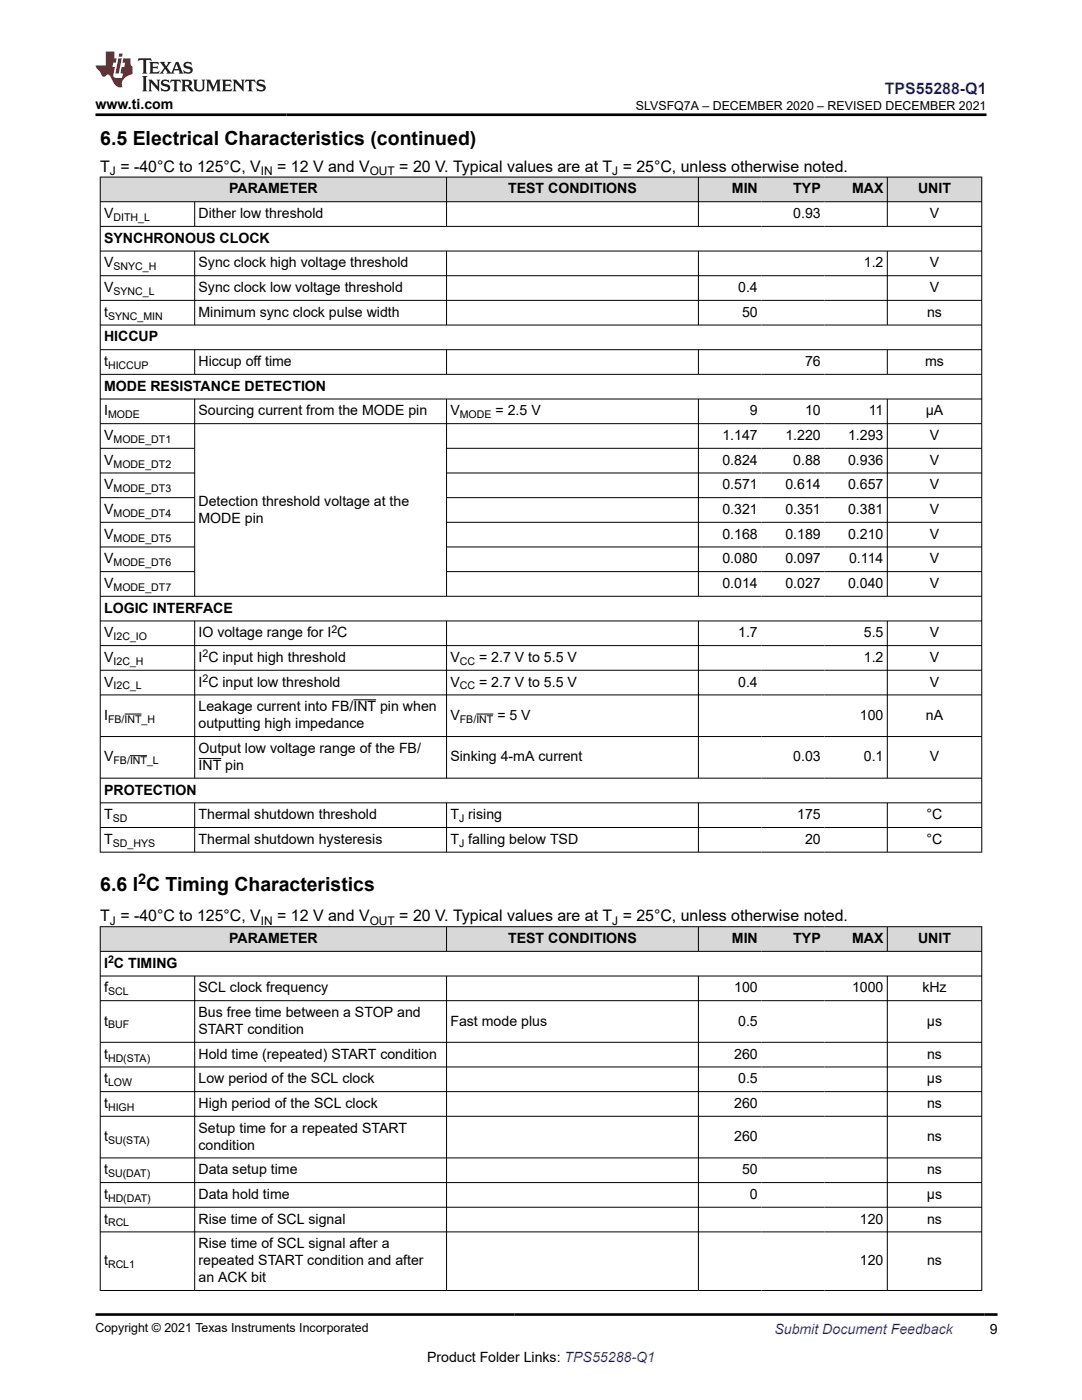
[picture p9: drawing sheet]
<svg xmlns="http://www.w3.org/2000/svg" width="216mm" height="279mm" viewBox="0 0 216 279" stroke-linecap="round" stroke-linejoin="round" font-family="sans-serif">
<defs><g id="words">
<g font-size="3.9">
<text x="20" y="28.8">6.5 Electrical Characteristics (continued)</text>
<text x="20" y="177.7">6.6 I C Timing Characteristics</text>
</g>
<text font-size="3.2" fill="#00f" x="176.6" y="18.7">TPS55288-Q1</text>
<g font-size="3.2">
<text x="20" y="34.3">T = -40°C to 125°C, V</text>
<text x="55.3" y="34.3">= 12 V and V</text>
<text x="79.7" y="34.3">= 20 V. Typical values are at T = 25°C, unless otherwise noted.</text>
<text x="20" y="183.9">T = -40°C to 125°C, V</text>
<text x="55.3" y="183.9">= 12 V and V</text>
<text x="79.7" y="183.9">= 20 V. Typical values are at T = 25°C, unless otherwise noted.</text>
</g>
<text font-size="2.9" x="27.6" y="176.5">2</text>
<g font-size="2.8">
<text x="19.1" y="21.8">www.ti.com</text>
<text x="45.7" y="38.6">PARAMETER</text>
<text x="101.4" y="38.6">TEST CONDITIONS</text>
<text x="146" y="38.6">MIN</text>
<text x="158.3" y="38.6">TYP</text>
<text x="170" y="38.6">MAX</text>
<text x="183.2" y="38.6">UNIT</text>
<text x="20.8" y="43.5">V</text>
<text x="39.6" y="43.5">Dither low threshold</text>
<text x="158.3" y="43.5">0.93</text>
<text x="185.5" y="43.5">V</text>
<text x="20.8" y="48.5">SYNCHRONOUS CLOCK</text>
<text x="20.8" y="53.4">V</text>
<text x="39.6" y="53.4">Sync clock high voltage threshold</text>
<text x="172.4" y="53.4">1.2</text>
<text x="185.5" y="53.4">V</text>
<text x="20.8" y="58.3">V</text>
<text x="39.6" y="58.3">Sync clock low voltage threshold</text>
<text x="147.3" y="58.3">0.4</text>
<text x="185.5" y="58.3">V</text>
<text x="20.8" y="63.2">t</text>
<text x="39.6" y="63.2">Minimum sync clock pulse width</text>
<text x="148.1" y="63.2">50</text>
<text x="185" y="63.2">ns</text>
<text x="20.8" y="68.1">HICCUP</text>
<text x="20.8" y="73.1">t</text>
<text x="20.8" y="78">MODE RESISTANCE DETECTION</text>
<text x="39.6" y="73.1">Hiccup off time</text>
<text x="160.6" y="73.1">76</text>
<text x="184.6" y="73.1">ms</text>
<text x="20.8" y="82.9">I</text>
<text x="39.6" y="82.9">Sourcing current from the MODE pin</text>
<text x="89.9" y="82.9">V</text>
<text x="98.9" y="82.9">= 2.5 V</text>
<text x="149.7" y="82.9">9</text>
<text x="160.6" y="82.9">10</text>
<text x="173.4" y="82.9">11</text>
<text x="184.7" y="82.9">µA</text>
<text x="20.8" y="87.8">V</text>
<text x="144.2" y="87.8">1.147</text>
<text x="156.7" y="87.8">1.220</text>
<text x="169.2" y="87.8">1.293</text>
<text x="185.5" y="87.8">V</text>
<text x="20.8" y="92.7">V</text>
<text x="144.2" y="92.7">0.824</text>
<text x="158.3" y="92.7">0.88</text>
<text x="169.2" y="92.7">0.936</text>
<text x="185.5" y="92.7">V</text>
<text x="20.8" y="97.7">V</text>
<text x="39.6" y="100.9">Detection threshold voltage at the</text>
<text x="144.2" y="97.7">0.571</text>
<text x="156.7" y="97.7">0.614</text>
<text x="169.2" y="97.7">0.657</text>
<text x="185.5" y="97.7">V</text>
<text x="20.8" y="102.6">V</text>
<text x="20.8" y="107.5">V</text>
<text x="39.6" y="104.3">MODE pin</text>
<text x="144.2" y="102.6">0.321</text>
<text x="144.2" y="107.5">0.168</text>
<text x="156.7" y="102.6">0.351</text>
<text x="156.7" y="107.5">0.189</text>
<text x="169.2" y="102.6">0.381</text>
<text x="169.2" y="107.5">0.210</text>
<text x="185.5" y="102.6">V</text>
<text x="185.5" y="107.5">V</text>
<text x="20.8" y="112.4">V</text>
<text x="144.2" y="112.4">0.080</text>
<text x="156.7" y="112.4">0.097</text>
<text x="169.4" y="112.4">0.114</text>
<text x="185.5" y="112.4">V</text>
<text x="20.8" y="117.4">V</text>
<text x="144.2" y="117.4">0.014</text>
<text x="156.7" y="117.4">0.027</text>
<text x="169.2" y="117.4">0.040</text>
<text x="185.5" y="117.4">V</text>
<text x="20.8" y="122.3">LOGIC INTERFACE</text>
<text x="20.8" y="127.2">V</text>
<text x="39.6" y="127.2">IO voltage range for I C</text>
<text x="147.3" y="127.2">1.7</text>
<text x="172.4" y="127.2">5.5</text>
<text x="185.5" y="127.2">V</text>
<text x="20.8" y="132.1">V</text>
<text x="20.8" y="137">V</text>
<text x="39.6" y="132.1">I C input high threshold</text>
<text x="39.6" y="137">I C input low threshold</text>
<text x="89.9" y="132.1">V</text>
<text x="89.9" y="137">V</text>
<text x="95.6" y="132.1">= 2.7 V to 5.5 V</text>
<text x="95.6" y="137">= 2.7 V to 5.5 V</text>
<text x="147.3" y="137">0.4</text>
<text x="172.4" y="132.1">1.2</text>
<text x="185.5" y="132.1">V</text>
<text x="185.5" y="137">V</text>
<text x="20.8" y="143.7">I</text>
<text x="39.6" y="142">Leakage current into FB/INT pin when</text>
<text x="89.9" y="143.7">V</text>
<text x="99.2" y="143.7">= 5 V</text>
<text x="171.6" y="143.7">100</text>
<text x="184.7" y="143.7">nA</text>
<text x="39.6" y="145.3">outputting high impedance</text>
<text x="20.8" y="152">V</text>
<text x="39.6" y="150.3">Output low voltage range of the FB/</text>
<text x="39.6" y="153.7">INT pin</text>
<text x="89.9" y="152">Sinking 4-mA current</text>
<text x="158.3" y="152">0.03</text>
<text x="172.4" y="152">0.1</text>
<text x="185.5" y="152">V</text>
<text x="20.8" y="158.6">PROTECTION</text>
<text x="20.8" y="163.5">T</text>
<text x="39.6" y="163.5">Thermal shutdown threshold</text>
<text x="89.9" y="163.5">T rising</text>
<text x="159.1" y="163.5">175</text>
<text x="184.9" y="163.5">°C</text>
<text x="20.8" y="168.4">T</text>
<text x="39.6" y="168.4">Thermal shutdown hysteresis</text>
<text x="89.9" y="168.4">T falling below TSD</text>
<text x="160.6" y="168.4">20</text>
<text x="184.9" y="168.4">°C</text>
<text x="45.7" y="188.2">PARAMETER</text>
<text x="101.4" y="188.2">TEST CONDITIONS</text>
<text x="146" y="188.2">MIN</text>
<text x="158.3" y="188.2">TYP</text>
<text x="170" y="188.2">MAX</text>
<text x="183.2" y="188.2">UNIT</text>
<text x="20.8" y="193.1">I C TIMING</text>
<text x="20.8" y="198.1">f</text>
<text x="39.6" y="198.1">SCL clock frequency</text>
<text x="39.6" y="203">Bus free time between a STOP and</text>
<text x="146.5" y="198.1">100</text>
<text x="170" y="198.1">1000</text>
<text x="184" y="198.1">kHz</text>
<text x="20.8" y="204.7">t</text>
<text x="39.6" y="206.4">START condition</text>
<text x="89.9" y="204.7">Fast mode plus</text>
<text x="147.3" y="204.7">0.5</text>
<text x="185" y="204.7">µs</text>
<text x="20.8" y="211.3">t</text>
<text x="39.6" y="211.3">Hold time (repeated) START condition</text>
<text x="146.5" y="211.3">260</text>
<text x="185" y="211.3">ns</text>
<text x="20.8" y="216.2">t</text>
<text x="20.8" y="221.1">t</text>
<text x="39.6" y="216.2">Low period of the SCL clock</text>
<text x="39.6" y="221.1">High period of the SCL clock</text>
<text x="146.5" y="221.1">260</text>
<text x="147.3" y="216.2">0.5</text>
<text x="185" y="216.2">µs</text>
<text x="185" y="221.1">ns</text>
<text x="20.8" y="227.7">t</text>
<text x="39.6" y="226.1">Setup time for a repeated START</text>
<text x="146.5" y="227.7">260</text>
<text x="185" y="227.7">ns</text>
<text x="39.6" y="229.4">condition</text>
<text x="20.8" y="234.4">t</text>
<text x="20.8" y="239.3">t</text>
<text x="39.6" y="234.4">Data setup time</text>
<text x="39.6" y="239.3">Data hold time</text>
<text x="148.1" y="234.4">50</text>
<text x="149.7" y="239.3">0</text>
<text x="185" y="239.3">µs</text>
<text x="185" y="234.4">ns</text>
<text x="20.8" y="244.2">t</text>
<text x="39.6" y="244.2">Rise time of SCL signal</text>
<text x="171.6" y="244.2">120</text>
<text x="185" y="244.2">ns</text>
<text x="39.6" y="249.1">Rise time of SCL signal after a</text>
<text x="20.8" y="252.5">t</text>
<text x="39.6" y="252.5">repeated START condition and after</text>
<text x="39.6" y="255.9">an ACK bit</text>
<text x="171.6" y="252.5">120</text>
<text x="185" y="252.5">ns</text>
<text x="197.5" y="266.1">9</text>
<text x="85.2" y="271.7">Product Folder Links: TPS55288-Q1</text>
</g>
<text font-size="2.8" fill="#00f" x="154.5" y="266.2">Submit Document Feedback</text>
<g font-size="2.5">
<text x="126.9" y="21.9">SLVSFQ7A – DECEMBER 2020 – REVISED DECEMBER 2021</text>
<text x="19.1" y="265.9">Copyright © 2021 Texas Instruments Incorporated</text>
</g>
<g font-size="2.4">
<text x="21.9" y="34.9">J</text>
<text x="52.1" y="34.9">IN</text>
<text x="73.8" y="34.9">OUT</text>
<text x="122.2" y="34.9">J</text>
<text x="21.9" y="184.5">J</text>
<text x="52.1" y="184.5">IN</text>
<text x="73.8" y="184.5">OUT</text>
<text x="122.2" y="184.5">J</text>
</g>
<g font-size="2.1">
<text x="22.6" y="44.1">DITH_L</text>
<text x="22.6" y="53.9">SNYC_H</text>
<text x="22.6" y="58.9">SYNC_L</text>
<text x="21.6" y="63.8">SYNC_MIN</text>
<text x="21.6" y="73.6">HICCUP</text>
<text x="21.6" y="83.5">MODE</text>
<text x="91.8" y="83.5">MODE</text>
<text x="22.6" y="88.4">MODE_DT1</text>
<text x="22.6" y="93.3">MODE_DT2</text>
<text x="22.6" y="98.2">MODE_DT3</text>
<text x="22.6" y="103.2">MODE_DT4</text>
<text x="22.6" y="108.1">MODE_DT5</text>
<text x="22.6" y="113">MODE_DT6</text>
<text x="22.6" y="117.9">MODE_DT7</text>
<text x="22.6" y="127.8">I2C_IO</text>
<text x="40.4" y="131.2">2</text>
<text x="66.1" y="126.3">2</text>
<text x="22.6" y="132.7">I2C_H</text>
<text x="22.6" y="137.6">I2C_L</text>
<text x="40.4" y="136.1">2</text>
<text x="91.8" y="132.7">CC</text>
<text x="91.8" y="137.6">CC</text>
<text x="21.6" y="144.2">FB/INT_H</text>
<text x="91.8" y="144.2">FB/INT</text>
<text x="22.6" y="152.5">FB/INT_L</text>
<text x="22.5" y="164.1">SD</text>
<text x="91.6" y="164.1">J</text>
<text x="22.5" y="169">SD_HYS</text>
<text x="91.6" y="169">J</text>
<text x="21.6" y="192.2">2</text>
<text x="21.6" y="198.6">SCL</text>
<text x="21.6" y="205.2">BUF</text>
<text x="21.6" y="211.9">HD(STA)</text>
<text x="21.6" y="216.8">LOW</text>
<text x="21.6" y="221.7">HIGH</text>
<text x="21.6" y="228.3">SU(STA)</text>
<text x="21.6" y="234.9">SU(DAT)</text>
<text x="21.6" y="239.8">HD(DAT)</text>
<text x="21.6" y="244.8">RCL</text>
<text x="21.6" y="253.1">RCL1</text>
</g>
</g></defs>
<g fill="#d8d8d8">
<path d="M20 35.3h175.9v5h-175.9z" fill-rule="evenodd"/>
<path d="M20.1 35.4h68.9v4.8h-68.9z" fill-rule="evenodd"/>
<path d="M89.2 35.4h50.1v4.8h-50.1z" fill-rule="evenodd"/>
<path d="M139.4 35.4h12.5v4.8h-12.5z" fill-rule="evenodd"/>
<path d="M151.9 35.4h12.6v4.8h-12.6z" fill-rule="evenodd"/>
<path d="M164.5 35.4h12.5v4.8h-12.5z" fill-rule="evenodd"/>
<path d="M177.1 35.4h18.7v4.8h-18.7z" fill-rule="evenodd"/>
</g>
<g fill="none" stroke="#000" stroke-width=".2">
<path d="M19.9 35.3h176.1M20 35.3v134.8M89.1 35.3v9.9M139.4 35.3v9.9M177.1 35.3v9.9M195.9 35.3v134.8M19.9 40.3h176.1M19.9 45.2h176.1M19.9 50.1h176.1M19.9 55h176.1M19.9 59.9h176.1M38.8 40.3v4.9"/>
<path d="M38.8 50.1v14.8M89.1 50.1v14.8M139.4 50.1v14.8M177.1 50.1v14.8M19.9 64.9h176.1M19.9 69.8h176.1M19.9 74.7h176.1M19.9 79.6h176.1M38.8 69.8v5M38.8 79.6v39.5M89.1 69.8v5M89.1 79.6v39.5"/>
<path d="M139.4 69.8v5M139.4 79.6v39.5M177.1 69.8v5M177.1 79.6v39.5M19.9 84.6h176.1M19.9 89.5h19M19.9 94.4h19M19.9 99.3h19M89.1 89.5h106.9M89.1 94.4h106.9M89.1 99.3h106.9M19.9 119h176.1"/>
<path d="M19.9 104.2h19M19.9 109.2h19M19.9 114.1h19M89.1 104.2h106.9M89.1 109.2h106.9M89.1 114.1h106.9M19.9 123.9h176.1M19.9 128.8h176.1M19.9 133.8h176.1M19.9 138.7h176.1M38.8 123.9v31.5M70.5 139.7h4.6"/>
<path d="M89.1 123.9v31.5M139.4 123.9v31.5M177.1 123.9v31.5M19.9 147h176.1M19.9 155.3h176.1M24.8 142.5h3.5M25.9 150.8h3.5M39.6 151.4h4.6M95 142.5h3.5M19.9 160.2h176.1M19.9 165.1h176.1M19.9 170.1h176.1"/>
<path d="M38.8 160.2v9.9M89.1 160.2v9.9M139.4 160.2v9.9M177.1 160.2v9.9"/>
</g>
<g fill="#d8d8d8">
<path d="M20 184.9h175.9v5h-175.9z" fill-rule="evenodd"/>
<path d="M20.1 185h68.9v4.8h-68.9z" fill-rule="evenodd"/>
<path d="M89.2 185h50.1v4.8h-50.1z" fill-rule="evenodd"/>
<path d="M139.4 185h12.5v4.8h-12.5z" fill-rule="evenodd"/>
<path d="M151.9 185h12.6v4.8h-12.6z" fill-rule="evenodd"/>
<path d="M164.5 185h12.5v4.8h-12.5z" fill-rule="evenodd"/>
<path d="M177.1 185h18.7v4.8h-18.7z" fill-rule="evenodd"/>
</g>
<g fill="none" stroke="#000" stroke-width=".2">
<path d="M19.9 184.9h176.1M19.9 189.9h176.1M19.9 194.8h176.1M19.9 199.7h176.1M20 184.9v72.7M38.8 194.8v62.8M89.1 184.9v5M89.1 194.8v62.8M139.4 184.9v5M139.4 194.8v62.8M177.1 184.9v5M177.1 194.8v62.8"/>
<path d="M195.9 184.9v72.7M19.9 208h176.1M19.9 212.9h176.1M19.9 217.9h176.1M19.9 222.8h176.1M19.9 231.1h176.1M19.9 236h176.1M19.9 240.9h176.1M19.9 245.9h176.1M19.9 257.5h176.1"/>
</g>
<path d="M27.7 11.6l-.2 .6 .5-.2h.6v.1v2.2l-.2 .4h1l-.2-.4v-2.2v-.1h.5l.5 .2-.1-.6zM29.8 12.4l.2 .3v1.6l-.2 .4h1.9l.1-.6a1.08 1.08 0 0 1-1.3 .2v-.7h.6l.4 .2v-.7l-.4 .2h-.6v-.5l.2-.2a1 1 0 0 1 1 .3l-.1-.5zM31.8 12.4l1 1.1-1 1.2h.9l-.2-.2 .4-.8 .5 .8-.2 .2h1.6l-.2-.2 .1-.5h1l.1 .5-.1 .2h.9l-.2-.4-.8-1.9h-.5l-1 2.1-.8-1.1 .9-1h-.8l.2 .2-.5 .6-.3-.6 .1-.2zM35.2 12.8l.4 1h-.8zM36.8 12.5a.65 .65 0 0 0-.2 .7 .65 .65 0 0 0 .6 .5l.7 .1 .1 .3a.79 .79 0 0 1-.7 .4 .79 .79 0 0 1-.7-.5l.1 .7 .2-.1a.93 .93 0 0 0 1.1 0 .93 .93 0 0 0 .4-.9 1.46 1.46 0 0 0-1.2-.6l-.1-.3a1.09 1.09 0 0 1 1.2 .2l-.2-.6-.1 .1-.6-.2zM28.4 15.2l.2 .4v2.2l-.2 .4h1l-.2-.4v-2.2l.2-.4zM29.6 15.9l.2 .4v1.5l-.2 .4h.8l-.3-.4v-1.3l1.7 1.8v-2l.2-.4h-.8l.2 .2 .1 1.1-1.2-1.3zM32.3 16a.65 .65 0 0 0-.2 .8 .65 .65 0 0 0 .7 .4l.6 .2 .1 .2a.79 .79 0 0 1-.7 .4 .79 .79 0 0 1-.7-.5l.1 .7 .2-.1a.93 .93 0 0 0 1.1 .1 .93 .93 0 0 0 .4-1 1.46 1.46 0 0 0-1.2-.5l-.1-.4a1.09 1.09 0 0 1 1.2 .2l-.2-.6-.1 .1-.6-.1zM34.1 15.9l-.1 .6a.63 .63 0 0 1 .7-.3l.1 1.6-.3 .4h1l-.2-.4v-1.6a.66 .66 0 0 1 .8 .3l-.1-.6zM36.2 15.9l.2 .4v1.5l-.2 .4h.9l-.2-.2v-.7h.5l.1 .2a.79 .79 0 0 0 1.2 .6l-1-.9a.61 .61 0 0 0 .6-.6 .61 .61 0 0 0-.5-.7zM36.9 16.2h.2a.47 .47 0 0 1 .5 .1 .47 .47 0 0 1 .1 .5l-.2 .1-.6 .1zM38.5 15.9l.2 .2a2.27 2.27 0 0 0 .4 2 1.04 1.04 0 0 0 1.7-.7v-1.3l.2-.2h-.8l.2 .4v1.1a.6 .6 0 0 1-.6 .6 .6 .6 0 0 1-.6-.6v-1.1l.3-.4zM41.1 15.9l.2 .4v1.5l-.2 .4h.7l-.2-.4v-1.4l.9 1.9 .8-1.9v1.4l-.2 .4h1l-.3-.4v-1.5l.3-.4h-.8l-.7 1.5-.7-1.5zM44.3 15.9l.2 .4v1.5l-.2 .4h1.9l.1-.6a1.09 1.09 0 0 1-1.3 .2v-.7h.6l.4 .2v-.6l-.4 .2h-.6v-.6l.2-.1a1.01 1.01 0 0 1 1 .3l-.1-.6zM46.4 15.9l.3 .4v1.5l-.3 .4h.8l-.2-.4v-1.3l1.6 1.8v-2l.2-.4h-.7l.2 .2v1.1l-1.2-1.3zM49 15.9l-.1 .6a.63 .63 0 0 1 .8-.3v1.6l-.3 .4h1l-.2-.4v-1.6a.66 .66 0 0 1 .8 .3l-.1-.6zM51.4 16a.65 .65 0 0 0-.2 .8 .65 .65 0 0 0 .6 .4l.6 .2 .2 .2a.79 .79 0 0 1-.8 .4 .79 .79 0 0 1-.6-.5l.1 .7 .2-.1a.93 .93 0 0 0 1 .1 .93 .93 0 0 0 .5-1 1.46 1.46 0 0 0-1.3-.5l-.1-.4a1.09 1.09 0 0 1 1.3 .2l-.2-.6-.2 .1-.5-.1z" fill="#231f20"/>
<path d="M21.1 10.3v2.7h-2.1l.1 .4 .9 1a.95 .95 0 0 0 .9 .9 .59 .59 0 0 1 .6-.4 .59 .59 0 0 1 .5 .3l.4 .8a1.59 1.59 0 0 0 2.1 1.4 1.61 1.61 0 0 1 1-2.3l1-.3-.1-1.5a1.59 1.59 0 0 1-.4-1.7h-1.4l-.2 .9h.5l-.1 .9h-.5l-.2 .9v.3l.4 .1-.2 .9h-.6a.73 .73 0 0 1-1.1-.7l.3-1.5h-.5l.2-.9h.5l.2-.9h-.5v-1.3zM23.6 11.6l-.6 3.1h.7l.6-3.1zM23.8 10.7l-.1 .6h.7l.1-.6z" fill="#ed1c24"/>
<path d="M19.1 22.9h177.8M19.1 262.3h179.9" fill="none" stroke="#000" stroke-width=".53"/>
<use href="#words"/>
</svg>
